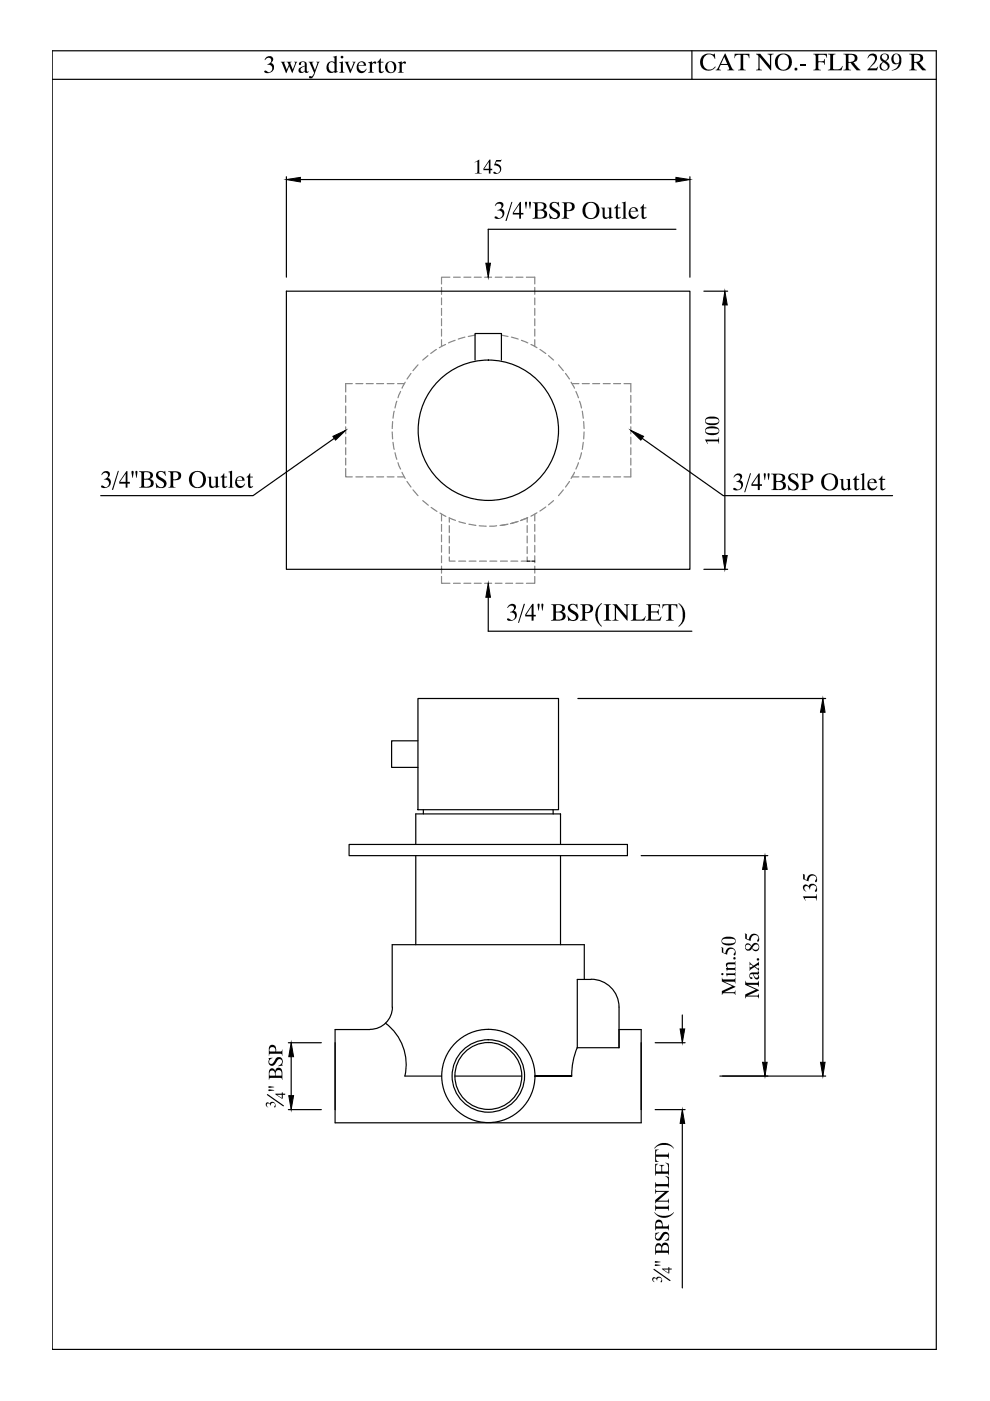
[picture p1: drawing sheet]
<svg xmlns="http://www.w3.org/2000/svg" width="210mm" height="297mm" viewBox="0 0 210 297" stroke-linecap="round" stroke-linejoin="round" font-family="sans-serif">
<!-- layer: 0 -->
<g fill="none" stroke="#858585" stroke-width=".25">
<path d="M95.4 58.8h-1.8v1.4M96.2 58.8h1.4M98.4 58.8h1.4M100.6 58.8h1.4M102.8 58.8h1.4M105 58.8h1.4M107.2 58.8h1.5M109.4 58.8h1.5M111.6 58.8h1.8v1.4M87.1 79.2l-.8 1.2M88.6 77.4l-1 1.2M90.7 75.4l-1.1 .9"/>
<path d="M92.5 74.1l-1.2 .8M93.6 60.9v1.5M93.6 63.2v1.4M93.6 65.4v1.5M93.6 67.6v1.5M93.6 69.8v1.5M93.6 72v1.4M94.5 73l-1.4 .7M96.5 72.2l-1.4 .5M98.6 71.5l-1.4 .4M100.7 71l-1.4 .3M106.3 71l1.4 .3"/>
<path d="M108.4 71.5l1.5 .4M110.5 72.2l1.4 .5M112.6 73l1.2 .7M113.4 60.9v1.5M113.4 63.2v1.4M113.4 65.4v1.5M113.4 67.6v1.5M113.4 69.8v1.5M113.4 72v1.4M114.5 74.1l1.2 .8M116.3 75.4l1.1 .9M118.4 77.4l1 1.2"/>
<path d="M119.9 79.2l.8 1.2M73.3 99.3v1.8h1.4M73.3 83.8v1.5M73.3 86.1v1.5M73.3 88.3v1.5M73.3 90.5v1.5M73.3 92.7v1.5M73.3 94.9v1.5M73.3 97.1v1.5M74.7 81.3h-1.4v1.8M75.5 81.3h1.4M77.7 81.3h1.4"/>
<path d="M79.9 81.3h1.4M82.1 81.3h1.4M83.2 91.6v1.5M83.2 89.4v1.5M83.3 93.8l.3 1.5M83.6 87.2l-.3 1.5M83.7 96l.4 1.4M84.1 85.1l-.4 1.4M84.3 81.3h1.4M84.4 98.1l.5 1.4M84.9 83l-.5 1.3M85.9 81l-.7 1.3"/>
<path d="M121.1 81l.7 1.3M121.3 81.3h1.4M122.1 83l.6 1.3M122.7 98.1l-.6 1.4M122.9 85.1l.4 1.4M123.3 96l-.4 1.4M123.5 87.2l.2 1.5M123.5 81.3h1.4M123.7 93.8l-.2 1.5M123.8 89.4v1.5M123.8 91.6v1.5M125.7 81.3h1.4"/>
<path d="M127.9 81.3h1.5M130.1 81.3h1.5M132.3 81.3h1.4v1.8M133.7 83.8v1.5M133.7 86.1v1.5M133.7 88.3v1.5M133.7 90.5v1.5M133.7 92.7v1.5M133.7 94.9v1.5M133.7 97.1v1.5M133.7 99.3v1.8h-1.4M75.5 101.1h1.4"/>
<path d="M77.7 101.1h1.4M79.9 101.1h1.4M82.1 101.1h1.4M84.3 101.1h1.4M85.2 100.1l.7 1.3M86.3 102.1l.8 1.2M87.6 103.9l1 1.2M89.6 106.1l1.2 1M91.4 107.6l1.2 .8M93.3 108.8l1.2 .7M93.6 109v1.5M93.6 111.2v1.5"/>
<path d="M93.6 113.4v1.5M93.6 115.6v1.5M93.6 117.8v1.5M95.2 109.8l1.4 .5M95.3 118.1v.9h1.2M95.3 109.8v.9M95.3 111.4v1.5M95.3 113.6v1.5M95.3 115.9v1.5M97.3 119h1.4M97.3 110.6l1.4 .4M99.4 111.1l1.5 .3"/>
<path d="M99.5 119h1.4M101.6 111.5l1.5 .1M101.7 119h1.4M103.9 119h1.4M105.3 111.5l-1.5 .1M106.1 119h1.5M107.5 111.2l-1.5 .2M107.7 111.1l-1.4 .3M108.3 119h1.5M109.6 110.6l-1.4 .4M109.9 110.5l-1.5 .5M110.3 110.4l1.5-.6v.9"/>
<path d="M111.8 118.1v.9h-1.3M111.8 111.4v1.5M111.8 113.6v1.5M111.8 115.9v1.5M111.9 109.7l-1.4 .6M113.4 109v1.5M113.4 111.2v1.5M113.4 113.4v1.5M113.4 115.6v1.5M113.4 117.8v1.5M113.8 108.7l-1.2 .7M115.7 107.5l-1.2 .8"/>
<path d="M117.4 106.1l-1.1 .9M119.4 103.9l-1 1.2M120.7 102.1l-.8 1.2M121.3 101.1h1.4M121.8 100.1l-.7 1.3M123.5 101.1h1.4M125.7 101.1h1.4M127.9 101.1h1.5M130.1 101.1h1.5M93.6 122.2v1.5h1.8M93.6 120v1.5M96.2 123.7h1.4"/>
<path d="M98.4 123.7h1.4M100.6 123.7h1.4M102.8 123.7h1.4M105 123.7h1.4M107.2 123.7h1.5M109.4 123.7h1.5M113.4 122.2v1.5h-1.8M113.4 120v1.5"/>
</g>
<g fill="none" stroke="#000" stroke-width=".25">
<path d="M11.1 10.8h187.4v275.3h-187.4zM11.1 16.8h187.4M146.7 10.8v6M60.7 37.5v21.3M63.7 38.1h79.6M146.3 37.5v21.3M143.3 48.6h-39.8v7.2M60.7 61.7h85.6v59h-85.6zM100.7 76.3v-5.6h5.6v5.6M149.2 61.7h5.1M153.7 64.7v53.1M70.9 92.9l-17.2 12.2h-32.3"/>
<path d="M136.2 92.9l17.1 12.2h35.9M111.8 119h.6M112.7 119h.7M103.5 126.6v7.2h43.2M149.2 120.7h5.1M88.6 148.1h29.8v23.6h-29.8zM88.6 157.1h-5.6v5.6h5.6M122.5 148.1h52.6M174.5 151v74.2M74 179h59v2.4h-59zM88.2 179v-6.4h30.6v6.4M89.8 171.7v.9"/>
<path d="M117.3 171.7v.9M88.2 181.4v18.9M118.8 181.4v18.9M135.9 181.4h26.9M162.2 184.3v40.9M78.5 218.3h-7.5v19.8h64.9v-19.8h-4.7M81.7 216.9a11 11 0 0 1 4.1 11.2M83.2 213.5a4.7 4.7 0 0 1-4.7 4.7M123.9 207.7v-7.4h-40.7v13.2M125.3 207.7h-2.9v14.4h8.8v-8.6M125.3 207.6a5.9 5.9 0 0 1 5.9 5.9M144.7 215.2v3"/>
<path d="M56.7 232.1l3.4 2.4M61.1 221.1h7M61.1 235.3h7M61.7 224v8.3M85.8 228.1h7.8M96.4 228.1h14.2M121.2 228.1h-7.8h7.8M122.4 222.1a15.2 15.2 0 0 0-1.2 6M138.9 221.1h6.4M138.9 235.3h6.4M144.7 238.2v34.9M152.6 228.1h22.5"/>
<path d="M138.7 269.1l3.3 2.4"/>
<circle cx="103.5" cy="91.2" r="14.9"/>
<circle cx="103.5" cy="228.1" r="9.9"/>
<circle cx="103.5" cy="228.1" r="7.7"/>
<circle cx="103.5" cy="228.1" r="7.1"/>
</g>
<g fill="#000" stroke="#000" stroke-width=".21">
<path d="M60.7 38.1l3-.5v1zM143.3 37.6l3 .5-3 .5zM103 55.8h1l-.5 3zM153.7 61.7l.5 3h-1zM70.6 92.5l2.7-1.3-2.2 2.1zM133.7 91.2l2.8 1.3-.6 .8zM153.2 117.8h1l-.5 2.9zM103.5 123.7l.5 2.9h-1zM174.5 148.1l.4 2.9h-.9zM162.2 181.4l.5 2.9h-1zM144.2 218.2h1l-.5 2.9zM61.7 221.1l.5 2.9h-1z"/>
<path d="M61.2 232.3h1l-.5 3zM144.7 235.3l.5 2.9h-1zM161.7 225.2h1l-.5 2.9zM174 225.2h.9l-.4 2.9z"/>
</g>
<g fill="#000">
<path d="M56.3 12.3l.5-.3 .6-.1 .5 .5-.1 .6a.28 .28 0 0 0-.3 .2 .28 .28 0 0 0 .3 .3l.3 .5-.1 .9-.8 .5-.6 .1a.32 .32 0 0 1-.5-.1 .32 .32 0 0 1 .1-.4l.8 .3 .6-.3 .1-.3-.1-.6-.4-.3-.5-.1 .6-.4 .2-.4a.66 .66 0 0 0-.6-.7 .66 .66 0 0 0-.7 .6zM59.5 13.1h1l-.2 .3 .5 1.4 .4-1-.1-.5-.3-.2h1.1l-.3 .2v.2l.5 1.2 .5-1.3-.3-.3 .7 .1-.2 .2-.8 2.1-.7-1.5-.7 1.5-.8-2.2zM65.4 13.1h1.1l-.3 .1v.3l.6 1.4 .5-1.4v-.3l-.3-.1h.8l-.3 .2-.9 2.5-.3 .6-.2 .2a.31 .31 0 0 1-.5 0 .31 .31 0 0 1 0-.5 .31 .31 0 0 1 .5 .1l.5-.7-1-2.3zM73 13.1h1.1l-.3 .2v.1l.6 1.4 .5-1.4v-.2l-.2-.1h.7l-1.1 2.4-1-2.2zM78 13.3l.9-.3v.5l.1-.2a.38 .38 0 0 1 .4-.3 .38 .38 0 0 1 .3 .4l-.1 .1a.37 .37 0 0 0-.4-.1 .37 .37 0 0 0-.3 .3v1.4l.4 .3h-1.3l.4-.3v-1.6zM80.6 12.4h.1v.7h.6v.2h-.6v1.5a.31 .31 0 0 0 .2 .4 .31 .31 0 0 0 .4-.2l-.1 .4-.5 .1a.41 .41 0 0 1-.4-.5v-1.7l-.4-.1zM84.3 13.3l.9-.3v.5l.1-.2a.35 .35 0 0 1 .5-.3 .35 .35 0 0 1 .2 .5h-.1a.42 .42 0 0 0-.7 .2v1.5l.4 .2h-1.3l.4-.3v-1.6zM148.9 12l.8-.6h1a.48 .48 0 0 0 .7 0h.2l.1 1.1-.7-.8-.8-.2-.7 .4-.4 .7v1.2l.6 .8 1 .1 1-.6v.1l-.3 .4-.8 .4-1.1-.1-.8-.6-.2-.6-.1-.8zM155.8 11.4h3.1v.9h-.1l-.3-.6h-.9v2.5a.4 .4 0 0 0 0 .5 .4 .4 0 0 0 .5 .1v.1h-1.6v-.1a.42 .42 0 0 0 .5-.5v-2.6h-.9l-.4 .6zM160.3 11.4h.9l2.1 2.5v-1.9a.38 .38 0 0 0-.2-.4 .38 .38 0 0 0-.4-.1v-.1h1.3l-.5 .4v3.1l-2.4-2.8v2.2a.38 .38 0 0 0 .1 .4 .38 .38 0 0 0 .4 .1v.1h-1.3v-.1l.4-.1 .1-.2v-2.6zM169.6 13.5h1.2v.4h-1.2zM172.4 11.4h2.9l.1 .8-.5-.5-1.2-.1-.2 .1v1.3h.7a.47 .47 0 0 0 .6-.5h.1v1.2h-.1a.53 .53 0 0 0-.7-.5l-.6 .1v1a.42 .42 0 0 0 .5 .5v.1h-1.6v-.1l.5-.1v-.3v-2.4a.4 .4 0 0 0-.5-.5z"/>
<path d="M175.5 11.4h1.6v.1a.4 .4 0 0 0-.5 .5v2.6l.2 .1h1.1l.8-.7-.3 .9h-2.9v-.1a.39 .39 0 0 0 .5-.1 .39 .39 0 0 0 0-.4v-2.3a.38 .38 0 0 0-.1-.4 .38 .38 0 0 0-.4-.1zM184.2 11.7l.4-.3h.7l.3 .1 .3 .5v.5l-.2 .5-1.3 1.5h.9a.62 .62 0 0 0 .8-.4l-.2 .8h-2l1.3-1.6 .3-.6-.1-.7-.4-.3-.7 .2-.4 .5zM100.6 34.4l1-.6v2.5a.35 .35 0 0 0 .1 .4 .35 .35 0 0 0 .4 0l-1.4 .1 .1-.1a.35 .35 0 0 0 .3 0 .35 .35 0 0 0 .1-.4v-2zM105.2 33.9l1.2-.1-.2 .5h-.9l-.3 .4 .6 .1 .5 .4 .2 .8-.5 .7-.7 .2a.26 .26 0 0 1-.4-.1 .26 .26 0 0 1 .2-.4l.3 .2a.69 .69 0 0 0 .8-.4 .69 .69 0 0 0-.3-.9l-1-.3zM105.1 43.2l.7-.4 .8 .2 .1 .7-.4 .6 .5 .3 .1 .5-.1 .6-.4 .5-1.1 .2a.29 .29 0 0 1-.4-.2 .29 .29 0 0 1 .2-.3l.3 .1a.73 .73 0 0 0 1-.1 .73 .73 0 0 0-.2-1.1l-.7-.2v-.1l.6-.3 .2-.5a.69 .69 0 0 0-.7-.5 .69 .69 0 0 0-.6 .5l-.1-.1zM108.4 42.8h.2l-1.2 4h-.2zM116.7 43.2l.5-.4 .9 .1 .4-.1 .1 1.1-.6-.8-.6-.1a.57 .57 0 0 0-.4 .6 .57 .57 0 0 0 .4 .5l1.2 .9 .1 .9-.3 .3-.4 .2-1.1-.1-.3 .1-.2-1.1 .5 .7 .5 .2h.6l.2-.4-.1-.6-1.5-1-.1-.8zM127.4 44h.8v1.5a.52 .52 0 0 0 .3 .6 .52 .52 0 0 0 .7-.2v-1.6l-.4-.3h.8v1.8v.2l.4 .2-.8 .3v-.5l-.8 .4a.66 .66 0 0 1-.6-.9l-.1-1.2zM130.9 43.3h.1v.7h.5v.2h-.5v1.6a.31 .31 0 0 0 .2 .3 .31 .31 0 0 0 .4-.2l-.2 .4-.4 .1a.42 .42 0 0 1-.4-.5v-1.7l-.4-.1 .4-.3zM131.9 42.9l.7-.2v3.4l.4 .3h-1.2l.4-.3v-3h-.4zM136.4 43.3h.1v.7h.5v.2h-.5v1.6a.31 .31 0 0 0 .2 .3 .31 .31 0 0 0 .4-.2l-.3 .4a.47 .47 0 0 1-.6 .1 .47 .47 0 0 1-.2-.5v-1.7l-.3-.1 .3-.2zM25 99.8h.2l-1.2 4.1h-.3z"/>
<path d="M149.5 93.2h2.4a.36 .36 0 0 0 .4-.1 .36 .36 0 0 0 .1-.4v1.4a.37 .37 0 0 0-.1-.4 .37 .37 0 0 0-.4-.1h-2l.1 .6zM21.7 100.3l.6-.4 .7 .1 .3 .3v.4l-.5 .6 .5 .3 .2 .4-.1 .7-.4 .5-.7 .3-.5-.1a.29 .29 0 0 1-.4-.2 .29 .29 0 0 1 .3-.3 .29 .29 0 0 1 .3 .2l.6 .2 .5-.5v-.4l-.2-.5-.9-.2 .7-.4 .2-.4a.66 .66 0 0 0-.6-.7 .66 .66 0 0 0-.7 .6zM33.3 100.1l.5-.2 1.1 .1 .1-.2 .2 1.1-.6-.7-.3-.2-.5 .1-.3 .3 .1 .5 1.3 .8 .4 .5-.1 .7-.4 .5-1 .1-.4-.2-.2 .2-.2-1.1 .5 .6 .5 .3 .5-.1 .3-.3-.2-.6-1.4-1-.1-.7zM44 101.1h.8v1.5a.51 .51 0 0 0 .3 .6 .51 .51 0 0 0 .6-.3v-1.6l-.3-.2h.8v2l.3 .1-.7 .3-.1-.4-.6 .4-.7-.3-.1-1.8zM47.4 100.4l.2-.1v.8h.5v.1h-.5v1.6a.37 .37 0 0 0 .2 .4 .37 .37 0 0 0 .4-.1l-.5 .3a.44 .44 0 0 1-.6-.5v-1.7l-.3-.1 .3-.2zM48.4 100l.8-.2v3.3l.3 .3h-1.1l.3-.2 .1-.3v-2.5l-.1-.2-.3-.1zM52.9 100.4l.2-.1v.8h.5v.1h-.5v1.6a.32 .32 0 0 0 .2 .4 .32 .32 0 0 0 .4-.2v.2l-.5 .3a.52 .52 0 0 1-.6-.6v-1.7l-.3-.1zM155.8 100.7l.5-.3 .8 .1 .3 .6-.5 .7 .5 .3 .1 .4v.6l-.4 .6-.5 .2h-.7a.28 .28 0 0 1-.4-.1 .28 .28 0 0 1 .3-.4l.5 .4h.3l.5-.4v-.9l-.4-.3h-.6l.5-.3 .3-.5a.67 .67 0 0 0-.6-.7 .67 .67 0 0 0-.7 .5zM159 100.3h.2l-1.2 4.1h-.2zM167.3 100.7l.4-.3h.6a.44 .44 0 0 0 .7-.1l.2 1.1-.5-.6-.4-.2a.59 .59 0 0 0-.7 .4 .59 .59 0 0 0 .5 .7l1.1 .8 .1 .3v.5l-.3 .5-.5 .2-1-.1-.3 .1-.2-1.2 .6 .8 .4 .2h.5l.3-.5-.2-.6-1.3-.9-.2-.4zM178 101.6l.8-.1v1.6a.52 .52 0 0 0 .3 .5 .52 .52 0 0 0 .7-.2v-1.6l-.4-.2 .8-.1v2l.4 .2-.8 .3v-.4l-.7 .4-.6-.2-.1-1.9zM181.5 100.9h.1v.6h.6v.2h-.6v1.6a.3 .3 0 0 0 .2 .4 .3 .3 0 0 0 .4-.2l-.2 .3a.48 .48 0 0 1-.6 .2 .48 .48 0 0 1-.2-.6v-1.7h-.4z"/>
<path d="M182.5 100.5l.7-.2v3.3l.4 .3h-1.2l.4-.3v-2.8zM187 100.9h.1v.6h.6v.2h-.6v1.6a.32 .32 0 0 0 .2 .4 .32 .32 0 0 0 .4-.2l-.2 .3a.48 .48 0 0 1-.6 .2 .48 .48 0 0 1-.2-.6v-1.7h-.4l.4-.3zM107.9 128.3l.4-.2 .5-.1 .5 .4 .1 .5-.5 .6 .5 .2 .2 .4-.1 .8-.4 .4-.4 .3h-.7a.29 .29 0 0 1-.4-.1 .29 .29 0 0 1 .2-.4l.6 .4 .7-.3 .1-.8-.2-.3-.3-.2h-.6v-.2l.6-.2 .2-.4a.67 .67 0 0 0-.5-.7 .67 .67 0 0 0-.8 .5l-.1-.1zM111.1 128h.2l-1.3 4.1h-.2zM120.5 128.4l.6-.4 1 .2 .3-.2 .1 1.1-.4-.6-.5-.3h-.4l-.3 .4 .1 .5 1.3 .8 .3 .5v.6l-.3 .5-.6 .2-1-.2-.2 .2-.2-1.2 .5 .7 .5 .3 .5-.1 .3-.3-.1-.7-1.5-1.1-.1-.6zM127 128.4l.6-.5-.6 .9-.3 1.1 .1 1.6 .3 .7 .5 .6v.1l-1.1-1.1-.2-.9v-1.3zM128 128.1l1.6 .1a.38 .38 0 0 0-.4 .1 .38 .38 0 0 0-.1 .4v2.3a.38 .38 0 0 0 .1 .4 .38 .38 0 0 0 .4 .1v.1h-1.6l.5-.4v-2.7zM129.9 128.1h.8l2.1 2.5v-1.9a.4 .4 0 0 0-.5-.5h1.2a.36 .36 0 0 0-.3 .1 .36 .36 0 0 0-.1 .4v2.9l-2.5-2.8v2.2a.4 .4 0 0 0 .5 .5v.1h-1.2v-.1a.4 .4 0 0 0 .5-.5v-2.4zM133.7 128.1l1.6 .1a.4 .4 0 0 0-.5 .5v2.6h1.4l.7-.6-.3 .9h-2.9v-.1a.41 .41 0 0 0 .6-.5v-2.3a.38 .38 0 0 0-.1-.4 .38 .38 0 0 0-.5-.1zM137 128.1h2.9l.1 .8-.5-.6h-1.4l-.1 1.3h.9a.49 .49 0 0 0 .6-.4h.2v1.2h-.2a.5 .5 0 0 0-.6-.5h-.9v1.3l.2 .2 1.5-.1 .5-.6-.2 .9h-3v-.1a.38 .38 0 0 0 .4-.1 .38 .38 0 0 0 .1-.4v-2.3a.4 .4 0 0 0-.5-.5zM140.5 128.1h3.1v.9l-.4-.6h-.9v2.5a.4 .4 0 0 0 .1 .5 .4 .4 0 0 0 .4 .1v.1h-1.6v-.1a.42 .42 0 0 0 .5-.5v-2.7l-.9 .1-.4 .6zM143.9 127.9l.9 .8 .5 1.2-.2 1.6-.5 .8-.7 .6-.1-.1 .4-.4 .4-.7 .2-2-.2-.7-.8-1.1z"/>
<path d="M157.9 197.9l.4 .1v1l.5 .2 .4-1 .5-.2h.5l.7 .6v.8a.24 .24 0 0 1-.2 .3 .24 .24 0 0 1-.2-.2 .24 .24 0 0 1 .2-.3l.1-.6-.5-.3h-.4l-.5 .2-.3 1-1.1-.5zM170.2 185.3l.4 .1v1l.4 .2 .3-.7 .2-.3 .4-.3h.5l.5 .3 .3 .3v.7a.24 .24 0 0 1-.1 .4 .24 .24 0 0 1-.3-.3l.3-.6-.5-.5h-.5l-.4 .3-.3 1-1.1-.5zM170.4 187.7l.5-.2 .6 .4 .3-.5h.8l.6 .6v.7a.26 .26 0 0 1-.1 .3 .26 .26 0 0 1-.3-.1l.3-.5v-.3l-.3-.3-.5-.1-.5 .3v.6l-.5-.7h-.6l-.2 .5 .5 .5-.2 .1-.5-.5-.1-.5zM170.2 190h2.4a.38 .38 0 0 0 .4-.1 .38 .38 0 0 0 .1-.4v1.4a.4 .4 0 0 0-.5-.5h-1.9v.6zM152.9 200.8l.4 .2v.9l.5 .2 .4-1 .9-.2 .7 .4 .2 .8a.26 .26 0 0 1-.1 .4 .26 .26 0 0 1-.4-.1l.3-.7-.3-.5-.9 .1-.3 .5-.2 .6-1.1-.5v-.9zM153 207.3h.1a.33 .33 0 0 0 .5 .4h2l.3-.4v1.2l-.2-.4h-2.2l2.4 1.1-2.4 1.2h2.1l.3-.4-.1 1a.36 .36 0 0 0-.5-.4h-1.9l-.4 .4v-.9l2.3-1-2.3-1zM154 204.2l.4-.1h1.3l.2-.3v.9l-.1-.3h-1.1a.43 .43 0 0 0-.5 .3 .43 .43 0 0 0 .2 .5h1.3l.2-.3v1l-.1-.3h-1.6l-.1 .3-.2-.7h.3l-.3-.4zM158 208h.1a.34 .34 0 0 0 .4 .4h1.9a.34 .34 0 0 0 .4-.4l.1 1.2-.4-.4h-2l2.4 1.1-2.4 1.2h1.8a.36 .36 0 0 0 .4-.1 .36 .36 0 0 0 .1-.3v.9a.35 .35 0 0 0-.5-.3h-2l-.3 .4v-.9l2.2-1-2.2-1zM158.9 203.9l.9 .8 1.1-.8v.9l-.1-.2-.7 .3 .6 .5 .2-.2v.6l-1-.8-1 .8v-.9l.2 .2 .6-.3-.6-.3-.2 .2zM56.4 233.9l.3-.2 .5 .3 .2-.3 .5-.1 .4 .3 .1 .5a.21 .21 0 0 1 .1 .3 .21 .21 0 0 1-.4 0l.2-.5-.2-.3h-.5l-.2 .6-.4-.5a.39 .39 0 0 0-.5 .3 .39 .39 0 0 0 .4 .5l-.5-.3zM56.9 224.3h.9l-.7 .6v.5l.6 .2 .9-1.3 .3-.2 .7 .1 .4 .7-.2 .7 .2 .3-1 .2 .8-.8-.1-.5-.3-.2h-.4l-.2 .2-.7 1.1-.3 .1-.6-.1-.2-.4v-1.1zM139 243.1l1.1-.7 1.1-.1 1.1 .5 .6 .7-.7-.5-.8-.2h-1.6l-1 .7z"/>
<path d="M138.9 252.1l.3 .4h2.6l-2.3 2.1h1.8a.34 .34 0 0 0 .4-.5l.1 1.1-.2-.4h-2.4l-.3 .4v-.8l2.1-1.7h-1.7l-.4 .4zM138.9 255.4l.3 .4h2.2a.33 .33 0 0 0 .3-.4l.1 1.3-.3-.4h-2.3l-.3 .4zM138.9 250.6l.3 .5 2.4-.1v-1.1l-.5-.6 .7 .2-.1 2.4a.34 .34 0 0 0-.4-.4h-2.1l-.3 .4zM138.9 246.8l.6-.1-.3 .2-.1 .4v1l.1 .1 1-.1v-1.1l-.4-.2h1v.1a.38 .38 0 0 0-.4 .2 .38 .38 0 0 0 0 .4v.6h1.2v-1.2l-.5-.5 .7 .1v2.6l-.2-.5h-2.2a.32 .32 0 0 0-.3 .1 .32 .32 0 0 0-.1 .4zM138.9 243.7h.8l-.5 .3-.1 .8h2.2a.35 .35 0 0 0 .3-.1 .35 .35 0 0 0 .1-.3l.1 1.3-.1-.1a.34 .34 0 0 0-.4-.3h-2.1l-.1 .6 .6 .5h-.8zM138.7 257.1l.9 .5 .7 .2 1.4-.1 1.2-.6-1 .9-1.4 .2-1-.3zM138.3 271l.4-.2 .4 .3 .2-.4h.6l.4 .3 .1 .6a.2 .2 0 0 1-.1 .2 .2 .2 0 0 1-.2 0v-.3a.44 .44 0 0 0-.3-.6 .44 .44 0 0 0-.5 .6l-.3-.4a.39 .39 0 0 0-.5 .2 .39 .39 0 0 0 .3 .5l-.4-.2zM138.9 261.4l.9-.1-.7 .5v.6a.47 .47 0 0 0 .5 .2 .47 .47 0 0 0 .4-.4l.7-.9 .7-.1 .5 .6v1.1l-1 .2 .8-.8v-.4l-.3-.3-.5 .1-.9 1.2h-.8l-.3-.5 .1-.7z"/>
<path d="M63.9 14.4l-.1 .1a.46 .46 0 0 0 .2 .7 .46 .46 0 0 0 .6-.2v-.9zM63.5 13.2l.6-.2 .7 .1 .2 .4v1.5l.2 .2 .2-.1a.39 .39 0 0 1-.3 .4 .39 .39 0 0 1-.4-.3l-.6 .3h-.5l-.3-.5 .2-.6 1.1-.5v-.3a.42 .42 0 0 0-.4-.5 .42 .42 0 0 0-.4 .6 .29 .29 0 0 1-.4-.1 .29 .29 0 0 1 .1-.4z"/>
<path d="M70 13.3l-.3 .4v.9l.4 .5 .6 .1 .2-.2v-1.5l-.4-.3zM70.6 12l.8-.2v3.3l.3 .2-.8 .2v-.3l-.4 .3-.8-.2-.5-.7 .1-.9 .5-.6 .7-.1 .4 .3v-1.1z"/>
<path d="M71.9 13.2l.8-.2v2l.3 .4h-1.1l.4-.3v-1.6zM72.2 12.1a.3 .3 0 0 1 .6 0 .3 .3 0 0 1-.6 0z"/>
<path d="M76 13.2l.9-.2 .7 .6v.3h-1.6l.1 .8 .5 .4h.5l.6-.6v.1l-.2 .4-.5 .5h-.7l-.6-.6-.1-.9zM76.2 13.3l-.2 .5h1.1v-.3a.56 .56 0 0 0-.9-.2z"/>
<path d="M82.4 13.2l-.3 .5v.8l.5 .8h.5l.4-.3v-1.1l-.4-.7zM81.6 14.3a1.25 1.25 0 0 1 2.5 0 1.25 1.25 0 0 1-2.5 0z"/>
<path d="M153.6 12.1l-.7 1.5h1.3zM153.7 11.4h.1l1.4 3.1 .5 .4h-1.5l.4-.3-.3-.8h-1.5l-.3 .5a.3 .3 0 0 0 0 .4 .3 .3 0 0 0 .4 .1v.1h-1.2l.5-.4z"/>
<path d="M165.4 11.7l-.5 1.1 .1 1.1 .5 .8h1l.5-.3 .2-.6-.1-1.6-.3-.5-.4-.1-.4-.1zM164.3 13.1a1.85 1.85 0 0 1 3.7 0 1.85 1.85 0 0 1-3.7 0z"/>
<path d="M180 11.6l-.1 .2v1.3h.5l.6-.2 .2-.5-.1-.6-.3-.1zM178.8 11.4h1.9l.9 .3 .2 .4v.6l-.3 .3-.6 .2 1.5 1.7h-.7l-1.3-1.6-.5 .1v.9a.42 .42 0 0 0 .5 .5v.1h-1.6v-.1a.39 .39 0 0 0 .5-.1 .39 .39 0 0 0 0-.4v-2.3a.37 .37 0 0 0-.1-.4 .37 .37 0 0 0-.4-.1z"/>
<path d="M187.1 11.7l-.1 .5 .2 .3a.54 .54 0 0 0 .7 .2 .54 .54 0 0 0 .2-.7 .61 .61 0 0 0-.4-.5 .61 .61 0 0 0-.6 .2zM186.8 11.7l.5-.3 .9 .1 .2 .3 .1 .5-.4 .4a.26 .26 0 0 0-.3 .3 .26 .26 0 0 0 .3 .2l.5 .5-.1 .7-.7 .6-.9-.2-.4-.5v-.4l.2-.4 .5-.4-.6-.6zM187.2 13.3l-.3 .5v.6l.4 .4h.5l.4-.4v-.5l-.6-.6-.3-.1z"/>
<path d="M189.4 11.5l.9-.1 .5 .3 .3 .6v.9l-.6 1.2-.6 .4-.8 .2 .9-.5 .6-.9v-.2l-.3 .2h-.5l-.6-.3-.2-.5v-.6zM189.6 11.7l-.1 .3v.9l.3 .4 .3 .1a.89 .89 0 0 0 .5-1.3l-.1-.3-.3-.3z"/>
<path d="M193.9 11.7l-.1 1.4h.4l.7-.2 .2-.3-.1-.7-.3-.2zM192.8 11.4h1.8l.8 .2 .3 .5v.5l-.3 .4-.5 .2 1.5 1.7h-.8l-1.3-1.6-.5 .1v.9a.42 .42 0 0 0 .6 .5v.1h-1.6v-.1a.39 .39 0 0 0 .4-.1 .39 .39 0 0 0 .1-.4v-2.3a.37 .37 0 0 0-.2-.4 .37 .37 0 0 0-.3-.1z"/>
<path d="M103.8 33.8h.2v2h.4v.3h-.4v.7h-.4v-.7h-1.1v-.4zM103.6 34.3l-.9 1.5h.9z"/>
<path d="M110.3 42.8h.2v2.3h.5v.4h-.5v.9h-.4v-.9h-1.4v-.4zM110.1 43.4l-1.2 1.7h1.2z"/>
<path d="M112.2 42.9l.1-.1 .3 .1-.2 1.4zM111.3 42.9a.24 .24 0 0 1 .3-.1 .24 .24 0 0 1 .1 .3l-.2 1.2z"/>
<path d="M114.1 43.1l-.1 1.3 1.1-.1 .2-.3-.1-.7-.5-.2zM114 44.6v1.3a.58 .58 0 0 0 .8 .2l.6-.4-.1-.7-.4-.3zM112.9 42.9h2.1l.8 .4v.7l-.1 .3-.5 .2 .5 .2 .3 .4v.6l-.3 .4-1 .3h-1.8l.5-.5v-2.5a.4 .4 0 0 0-.5-.4z"/>
<path d="M120.2 43.1v1.4h.5l.5-.2 .1-.8-.5-.4zM119.1 42.9h1.9l.6 .2 .2 .3v.6l-.2 .5-.7 .3h-.7v.9a.42 .42 0 0 0 .5 .5v.2h-1.6v-.2a.42 .42 0 0 0 .5-.5v-2.3l-.2-.4z"/>
<path d="M124.7 43.2l-.6 .8 .1 1.4 .5 .7 1 .1 .4-.3 .3-.6 .1-.9-.1-.6-.7-.8h-.5zM123.5 44.6a1.85 1.85 0 0 1 3.7 0 1.85 1.85 0 0 1-3.7 0z"/>
<path d="M133.6 44.3l.7-.4 .4 .1 .4 .3 .2 .5h-1.6l.1 .8 .5 .4h.5l.5-.5h.1l-.4 .7-.5 .2h-.5l-.5-.3-.2-.5v-.6zM134 44.2l-.3 .5h1.1v-.2a.51 .51 0 0 0-.8-.3z"/>
<path d="M149.7 90.7l.9-.3 1.3 .1 .5 .4 .1 .8-.2 .2-.6 .3-1.6-.1-.5-.3-.1-.3zM149.7 91l-.1 .5 .5 .3h1.6l.7-.3-.1-.4-.4-.2-1.5-.1z"/>
<path d="M149.7 88.7l.8-.4 1.3 .1 .6 .4 .1 .6-.3 .4-.5 .3h-1.4l-.7-.5-.1-.6zM149.7 88.9l-.1 .2a.78 .78 0 0 0 1 .7l1.5-.2a.5 .5 0 0 0 .2-.6 .5 .5 0 0 0-.7-.3h-1.4z"/>
<path d="M26.8 99.9h.2v2.3h.5v.3h-.5v.9h-.4v-.9h-1.3v-.4zM26.6 100.4l-1.1 1.8h1.1z"/>
<path d="M28.7 99.9l.3-.1 .1 .2-.1 1.3zM28 99.8l.3 .2-.1 1.3-.3-1.1z"/>
<path d="M30.6 100.1l-.1 1.3 .4 .1 .7-.1 .3-.5-.2-.6zM30.6 101.7l-.1 1.3a.83 .83 0 0 0 1.1 .1l.4-.4-.2-.8-.4-.2zM29.5 99.9h1.9l.7 .2 .3 .4v.4l-.1 .4-.6 .3 .6 .2 .3 .6-.2 .6-.6 .3h-2.3a.4 .4 0 0 0 .5-.5v-2.3a.38 .38 0 0 0-.1-.4 .38 .38 0 0 0-.4-.1z"/>
<path d="M36.8 100.1l-.1 1.5h.7l.4-.5v-.6l-.4-.3zM35.7 99.9l2 .1 .5 .2 .2 .3v.5l-.2 .5-.6 .3h-.9v1a.42 .42 0 0 0 .5 .5h-1.5a.46 .46 0 0 0 .5-.5v-2.3a.39 .39 0 0 0-.5-.5z"/>
<path d="M41.1 100.3l-.4 1.1 .1 1.2 .7 .7h.7l.6-.5 .2-.6-.1-1.4-.2-.4-.5-.3h-.7zM40.1 101.7a1.84 1.84 0 0 1 3.6 0 1.84 1.84 0 0 1-3.6 0z"/>
<path d="M50.1 101.4l.7-.4h.5l.4 .4 .2 .5h-1.7l.1 .7 .4 .4 .6 .1 .6-.6 .1 .1-.4 .6-.4 .2-.5 .1-.7-.5-.2-.9zM50.4 101.3l-.1 .5h.9a.48 .48 0 0 0-.1-.6 .48 .48 0 0 0-.7 .1z"/>
<path d="M160.8 100.4h.3v2.3h.5v.3h-.5v.9h-.4v-.9h-1.4v-.4zM160.7 100.9l-1.2 1.8h1.2z"/>
<path d="M162.8 100.4h.4l-.2 1.4zM161.9 100.4a.25 .25 0 0 1 .4 0 .25 .25 0 0 1 .1 .3l-.3 1.1z"/>
<path d="M164.6 100.7v1.3h.7l.5-.3 .1-.6-.2-.3-.5-.2zM164.6 102.2v1.3a.83 .83 0 0 0 1.1 .1l.3-.4v-.7l-.6-.3zM163.5 100.4h2l.8 .4 .2 .7-.3 .4-.4 .1 .5 .2 .3 .4v.7l-.3 .3-.7 .3h-2.1l.5-.3v-2.6a.38 .38 0 0 0-.1-.4 .38 .38 0 0 0-.4 0z"/>
<path d="M170.8 100.7v1.4l.7-.1 .4-.5-.1-.6-.5-.3zM169.7 100.4h1.8l.6 .2 .3 .3v.7l-.2 .4-.6 .3h-.9v.9a.54 .54 0 0 0 .6 .7l-1.6-.1a.44 .44 0 0 0 .5-.6v-2.4z"/>
<path d="M175.3 100.7l-.4 .4-.2 .6 .1 1.3 .5 .6 .9 .2 .4-.2 .4-.5 .1-1.6-.3-.5-.5-.4h-.6zM174.1 102.2a1.85 1.85 0 0 1 3.7 0 1.85 1.85 0 0 1-3.7 0z"/>
<path d="M184.2 101.8l.6-.3h.5l.4 .3 .2 .6h-1.6l.2 .8 .4 .4 .6-.1 .4-.5 .1 .1-.6 .8-.6 .1-.8-.5-.1-1.1zM184.6 101.7l-.3 .6 1.1-.1-.1-.4z"/>
<path d="M112.9 128h.2v2.4h.5v.3h-.5v.9h-.4v-.9h-1.3v-.4zM112.7 128.6l-1.1 1.8h1.1z"/>
<path d="M114.8 128.1h.4l-.2 1.4zM114 128.1l.3-.1 .1 .1-.2 1.4z"/>
<path d="M117.9 128.3v1.4l1.1-.2 .2-.4-.1-.6-.5-.2zM117.9 129.9v1.2a.61 .61 0 0 0 .9 .2l.3-.1 .2-.3-.1-.7-.4-.3zM116.8 128.1h2.1l.6 .3 .2 .2 .1 .5-.3 .5-.4 .1 .6 .3 .2 .5-.1 .6-.6 .4-2.4 .1v-.1a.4 .4 0 0 0 .5-.5v-2.3a.4 .4 0 0 0-.5-.5z"/>
<path d="M124.1 128.3v1.5l.7-.1 .4-.5-.1-.6-.4-.3zM123 128.1h1.9l.6 .3 .2 .3v.6l-.3 .5-1.3 .2v.9a.42 .42 0 0 0 .5 .6v.1h-1.6v-.1a.4 .4 0 0 0 .4-.1 .4 .4 0 0 0 .1-.5v-2.2a.4 .4 0 0 0-.5-.5z"/>
<path d="M153 199.1l.8-.5h1.3l.7 .4 .2 .8-.2 .3-.5 .3h-1.4l-.8-.4-.1-.4zM153.2 199.2l-.1 .5 .3 .3h1.6l.5-.1a.46 .46 0 0 0 .3-.6 .46 .46 0 0 0-.6-.2l-1.5-.1z"/>
<path d="M153.9 206.4h1.7l.3-.3v1l-.3-.4h-1.3l-.2 .3zM152.9 206.5a.25 .25 0 0 1 .5 0 .25 .25 0 0 1-.5 0z"/>
<path d="M158.2 200.4l-.2 .4 .2 .4 .4 .1 .3-.2a.44 .44 0 0 0 .2-.6 .44 .44 0 0 0-.6-.2zM158.1 200.2l.7-.2 .5 .6 .6-.6h.6l.4 .4v.8l-.5 .5-.5-.1-.5-.5-.3 .4-.6 .1-.3-.2-.2-.4zM159.9 200.4l-.1 .2a.47 .47 0 0 0-.2 .6 .47 .47 0 0 0 .6 .2l.5-.2 .1-.7-.3-.2z"/>
<path d="M159.8 206.6l.2 .5 .4 .2a.39 .39 0 0 0 .4-.3 .39 .39 0 0 0-.3-.4zM159 206.4l.4-.2h1.3l-.1-.3 .2 .1a.29 .29 0 0 1 .2 .3 .29 .29 0 0 1-.3 .2l.3 .6-.3 .6-.5-.1-.5-1h-.3a.35 .35 0 0 0-.4 .2 .35 .35 0 0 0 .3 .4 .21 .21 0 0 1 .2 .2 .21 .21 0 0 1-.1 .3 .21 .21 0 0 1-.3-.2l-.2-.4z"/>
<path d="M56.9 230.3l1.2 .2-1.1 .1zM56.9 231l1.2 .2-1 .2-.2-.1z"/>
<path d="M57.4 227l-.2 .3-.1 .7 1.2 .1-.1-.9-.4-.2zM58.6 227l-.2 1 1.2 .1 .1-.7-.1-.3-.4-.2zM57.2 226.7l.3-.2h.4l.4 .6 .2-.4 .3-.3h.4l.4 .1 .3 .8v1.7l-.4-.5h-2.2l-.3 .5v-1.8z"/>
<path d="M57.3 222.1l-.1 .3a.35 .35 0 0 0 .2 .5h.9l.1-.4-.4-.5zM57.2 221.7l.4-.2 .6 .1 .3 .5 .1 .8h.7a.45 .45 0 0 0 .6-.4l-.1 1.3a.33 .33 0 0 0-.1-.3 .33 .33 0 0 0-.4-.1h-2.1l-.2 .4v-1.6z"/>
<path d="M58.4 231.9h1.3v-.3h.3v.3h.5v.2h-.5v.8h-.3l-1.3-.9zM58.7 232.1l1 .7v-.7z"/>
<path d="M138.9 267.4l.2-.1 1 .3-1.2 .1zM138.9 268.1l1.2 .2-1.2 .1z"/>
<path d="M139.3 264.1l-.2 .4v.6h1.1l-.1-.8-.3-.3zM140.7 264l-.3 .3v.8h1a.73 .73 0 0 0-.2-1.1zM139.1 263.9l.2-.3h.5l.5 .5 .4-.6h.5l.4 .2 .2 .8v1.5l-.3-.4h-2.3l-.3 .4v-1.5z"/>
<path d="M139.3 259.1l-.2 .4a.35 .35 0 0 0 .2 .5l1-.1v-.4l-.2-.4zM139.1 258.8l.4-.2 .6 .1 .3 .4 .1 .9h.8a.34 .34 0 0 0 .4-.4v1.3a.32 .32 0 0 0-.1-.4 .32 .32 0 0 0-.3 0h-2.1l-.3 .4v-1.4z"/>
<path d="M140.3 269h1.4v-.3h.2v.3h.5v.2h-.5v.8h-.2zM140.7 269.2l1 .7v-.7z"/>
<circle cx="168.8" cy="14.6" r=".3"/>
<circle cx="155.7" cy="203.2" r=".24"/>
<circle cx="160.7" cy="203.4" r=".27"/>
</g>
</svg>
